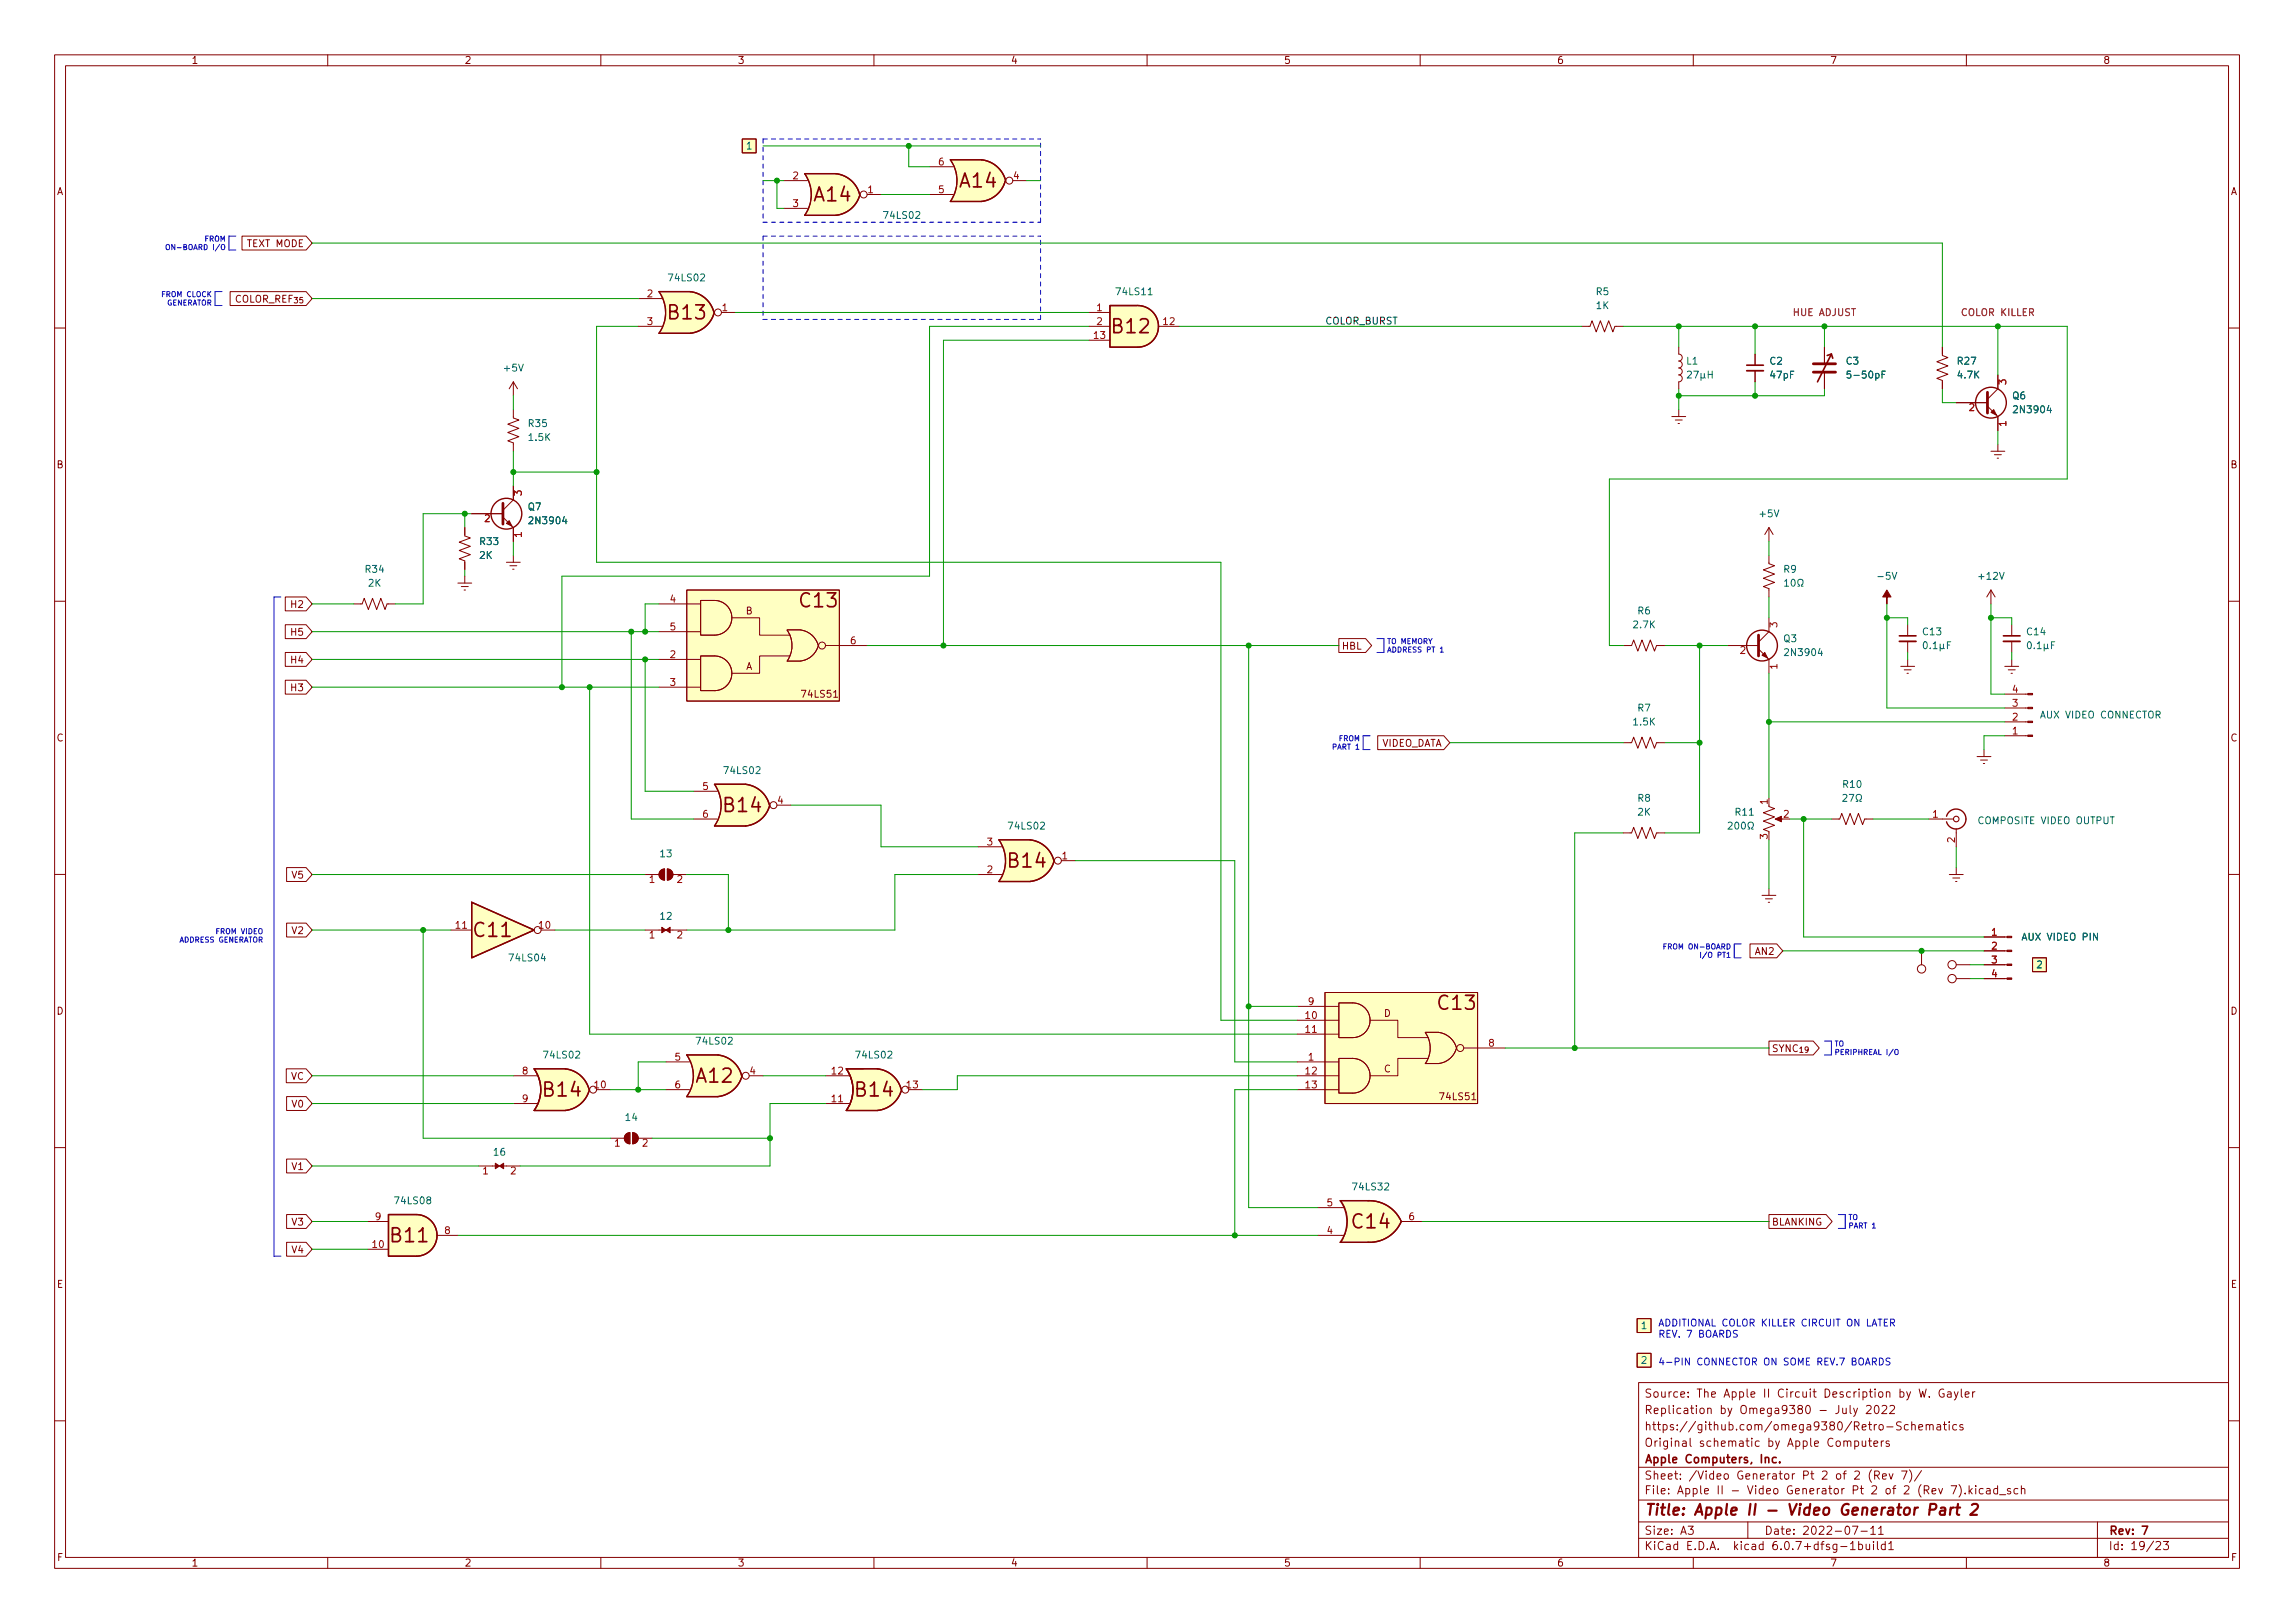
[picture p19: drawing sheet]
<svg xmlns="http://www.w3.org/2000/svg" width="420mm" height="297mm" viewBox="0 0 420 297" stroke-linecap="round" stroke-linejoin="round" font-family="sans-serif">
<defs><g id="words">
<g font-size="3.5" fill="#840000">
<text x="175.8" y="34.3">A14</text>
<text x="149.2" y="36.9">A14</text>
<text x="122.5" y="58.5">B13</text>
<text x="203.8" y="61">B12</text>
<text x="146.6" y="111.2">C13</text>
<text x="132.6" y="148.6">B14</text>
<text x="184.7" y="158.8">B14</text>
<text x="86.9" y="171.5">C11</text>
<text x="263.4" y="184.8">C13</text>
<text x="99.6" y="200.7">B14</text>
<text x="127.6" y="198.2">A12</text>
<text x="156.8" y="200.7">B14</text>
<text x="71.7" y="227.4">B11</text>
<text x="247.7" y="224.8">C14</text>
</g>
<text font-size="2.8" fill="#840000" x="301" y="277.3">Title: Apple II - Video Generator Part 2</text>
<g font-size="2.1" fill="#840000">
<text x="301" y="255.8">Source: The Apple II Circuit Description by W. Gayler</text>
<text x="301" y="261.8">https://github.com/omega9380/Retro-Schematics</text>
<text x="301" y="258.8">Replication by Omega9380 - July 2022</text>
<text x="301" y="267.8">Apple Computers, Inc.</text>
<text x="301" y="264.8">Original schematic by Apple Computers</text>
<text x="301" y="273.5">File: Apple II - Video Generator Pt 2 of 2 (Rev 7).kicad_sch</text>
<text x="301" y="270.8">Sheet: /Video Generator Pt 2 of 2 (Rev 7)/</text>
<text x="301" y="280.9">Size: A3</text>
<text x="323" y="280.9">Date: 2022-07-11</text>
<text x="386" y="280.9">Rev: 7</text>
<text x="301" y="283.7">KiCad E.D.A. kicad 6.0.7+dfsg-1build1</text>
<text x="386" y="283.7">Id: 19/23</text>
</g>
<g font-size="1.8" fill="#840000">
<text x="35" y="11.7">1</text>
<text x="85" y="11.7">2</text>
<text x="135" y="11.7">3</text>
<text x="185" y="11.7">4</text>
<text x="235" y="11.7">5</text>
<text x="285" y="11.7">6</text>
<text x="335" y="11.7">7</text>
<text x="385" y="11.7">8</text>
<text x="10.3" y="35.7">A</text>
<text x="408.3" y="35.7">A</text>
<text x="45.4" y="45.2">TEXT MODE</text>
<text x="40.5" y="55.4">COLOR_REF_{35}</text>
<text x="10.3" y="85.7">B</text>
<text x="408.3" y="85.7">B</text>
<text x="53.5" y="111.3">H2</text>
<text x="136.5" y="112.4">B</text>
<text x="53.5" y="116.3">H5</text>
<text x="245.6" y="118.9">HBL</text>
<text x="53.5" y="121.4">H4</text>
<text x="136.5" y="122.6">A</text>
<text x="53.5" y="126.5">H3</text>
<text x="147" y="127.7">74LS51</text>
<text x="10.3" y="135.7">C</text>
<text x="252.6" y="136.7">VIDEO_DATA</text>
<text x="408.3" y="135.7">C</text>
<text x="53.6" y="160.8">V5</text>
<text x="53.6" y="170.9">V2</text>
<text x="321.4" y="174.8">AN2</text>
<text x="10.3" y="185.7">D</text>
<text x="408.3" y="185.7">D</text>
<text x="253.4" y="186.1">D</text>
<text x="53.3" y="197.6">VC</text>
<text x="253.4" y="196.3">C</text>
<text x="324.3" y="192.5">SYNC_{19}</text>
<text x="53.6" y="202.7">V0</text>
<text x="263.8" y="201.3">74LS51</text>
<text x="53.6" y="214.1">V1</text>
<text x="53.6" y="224.3">V3</text>
<text x="324.3" y="224.3">BLANKING</text>
<text x="53.6" y="229.4">V4</text>
<text x="10.4" y="235.7">E</text>
<text x="408.4" y="235.7">E</text>
<text x="10.4" y="285.7">F</text>
<text x="35" y="286.7">1</text>
<text x="85" y="286.7">2</text>
<text x="135" y="286.7">3</text>
<text x="185" y="286.7">4</text>
<text x="235" y="286.7">5</text>
<text x="285" y="286.7">6</text>
<text x="335" y="286.7">7</text>
<text x="385" y="286.7">8</text>
<text x="408.4" y="285.7">F</text>
</g>
<g font-size="1.8" fill="#006464">
<text x="136.7" y="27.3">1</text>
<text x="162" y="40">74LS02</text>
<text x="122.6" y="51.5">74LS02</text>
<text x="204.5" y="54">74LS11</text>
<text x="292.2" y="54">R5</text>
<text x="292.2" y="56.6">1K</text>
<text x="92.4" y="68">+5V</text>
<text x="308.8" y="66.7">L1</text>
<text x="324" y="66.7">C2</text>
<text x="324.2" y="69.3">47pF</text>
<text x="338" y="66.7">C3</text>
<text x="338.8" y="69.3">5-50pF</text>
<text x="358.4" y="66.7">R27</text>
<text x="358.5" y="69.3">4.7K</text>
<text x="368.5" y="73.1">Q6</text>
<text x="369" y="75.6">2N3904</text>
<text x="96.8" y="78.1">R35</text>
<text x="96.9" y="80.7">1.5K</text>
<text x="96.7" y="93.4">Q7</text>
<text x="97.2" y="95.9">2N3904</text>
<text x="322.3" y="94.7">+5V</text>
<text x="87.9" y="99.7">R33</text>
<text x="67" y="104.8">R34</text>
<text x="67.4" y="107.4">2K</text>
<text x="87.8" y="102.3">2K</text>
<text x="326.6" y="104.8">R9</text>
<text x="344.1" y="106.1">-5V</text>
<text x="362.4" y="106.1">+12V</text>
<text x="299.9" y="112.4">R6</text>
<text x="299.1" y="115">2.7K</text>
<text x="326.6" y="117.5">Q3</text>
<text x="352.1" y="116.2">C13</text>
<text x="371.1" y="116.2">C14</text>
<text x="327.1" y="120.1">2N3904</text>
<text x="299.9" y="130.2">R7</text>
<text x="373.8" y="131.5">AUX VIDEO CONNECTOR</text>
<text x="299.1" y="132.8">1.5K</text>
<text x="132.8" y="141.6">74LS02</text>
<text x="299.9" y="146.7">R8</text>
<text x="299.9" y="149.3">2K</text>
<text x="317.8" y="149.3">R11</text>
<text x="337.5" y="144.2">R10</text>
<text x="184.8" y="151.8">74LS02</text>
<text x="362.4" y="150.8">COMPOSITE VIDEO OUTPUT</text>
<text x="120.9" y="156.9">13</text>
<text x="120.9" y="168.3">12</text>
<text x="370.6" y="172.1">AUX VIDEO PIN</text>
<text x="93.4" y="175.9">74LS04</text>
<text x="372.9" y="177.2">2</text>
<text x="127.7" y="191.2">74LS02</text>
<text x="99.7" y="193.7">74LS02</text>
<text x="156.9" y="193.7">74LS02</text>
<text x="114.6" y="205.1">14</text>
<text x="90.5" y="211.5">16</text>
<text x="72.5" y="220.4">74LS08</text>
<text x="247.9" y="217.8">74LS32</text>
<text x="300.5" y="243.2">1</text>
<text x="300.5" y="249.6">2</text>
</g>
<g font-size="1.8" fill="#a90000">
<text x="145.2" y="32.8">2</text>
<text x="158.9" y="35.3">1</text>
<text x="171.8" y="35.3">5</text>
<text x="171.8" y="30.3">6</text>
<text x="185.6" y="32.8">4</text>
<text x="145.2" y="37.9">3</text>
<text x="118.5" y="54.4">2</text>
<text x="118.5" y="59.5">3</text>
<text x="132.2" y="56.9">1</text>
<text x="200.8" y="56.9">1</text>
<text x="200.8" y="59.5">2</text>
<text x="213" y="59.5">12</text>
<text x="200.3" y="62">13</text>
<text x="367.3" y="70.4" transform="rotate(-90 367.3 70.4)">3</text>
<text x="360.5" y="75.2">2</text>
<text x="367.3" y="78" transform="rotate(-90 367.3 78)">1</text>
<text x="88.7" y="95.5">2</text>
<text x="95.5" y="90.7" transform="rotate(-90 95.5 90.7)">3</text>
<text x="95.5" y="98.3" transform="rotate(-90 95.5 98.3)">1</text>
<text x="122.7" y="110.3">4</text>
<text x="122.7" y="115.4">5</text>
<text x="155.7" y="117.9">6</text>
<text x="318.6" y="119.7">2</text>
<text x="325.4" y="114.8" transform="rotate(-90 325.4 114.8)">3</text>
<text x="122.7" y="120.4">2</text>
<text x="122.7" y="125.5">3</text>
<text x="325.4" y="122.4" transform="rotate(-90 325.4 122.4)">1</text>
<text x="368.4" y="131.9">2</text>
<text x="368.4" y="129.3">3</text>
<text x="368.4" y="126.8">4</text>
<text x="368.4" y="134.4">1</text>
<text x="128.7" y="144.6">5</text>
<text x="128.7" y="149.6">6</text>
<text x="142.4" y="147.1">4</text>
<text x="323.6" y="147.2" transform="rotate(-90 323.6 147.2)">1</text>
<text x="326.5" y="149.6">2</text>
<text x="353.8" y="149.6">1</text>
<text x="180.7" y="154.7">3</text>
<text x="323.6" y="153.6" transform="rotate(-90 323.6 153.6)">3</text>
<text x="357.9" y="154.2" transform="rotate(-90 357.9 154.2)">2</text>
<text x="118.9" y="161.6">1</text>
<text x="124" y="161.6">2</text>
<text x="180.7" y="159.8">2</text>
<text x="194.5" y="157.3">1</text>
<text x="83.5" y="170">11</text>
<text x="98.7" y="170">10</text>
<text x="118.9" y="171.7">1</text>
<text x="124" y="171.7">2</text>
<text x="364.6" y="171.2">1</text>
<text x="364.6" y="173.8">2</text>
<text x="364.6" y="176.3">3</text>
<text x="364.6" y="178.9">4</text>
<text x="239.5" y="183.9">9</text>
<text x="239" y="186.5">10</text>
<text x="239" y="189">11</text>
<text x="272.6" y="191.6">8</text>
<text x="95.6" y="196.6">8</text>
<text x="123.6" y="194.1">5</text>
<text x="137.3" y="196.6">4</text>
<text x="152.3" y="196.6">12</text>
<text x="239" y="196.6">12</text>
<text x="239.5" y="194.1">1</text>
<text x="95.6" y="201.7">9</text>
<text x="108.9" y="199.2">10</text>
<text x="123.6" y="199.2">6</text>
<text x="152.3" y="201.7">11</text>
<text x="166" y="199.2">13</text>
<text x="239" y="199.2">13</text>
<text x="112.5" y="209.8">1</text>
<text x="117.6" y="209.8">2</text>
<text x="88.4" y="214.9">1</text>
<text x="93.5" y="214.9">2</text>
<text x="243" y="220.8">5</text>
<text x="68.7" y="223.3">9</text>
<text x="81.4" y="225.8">8</text>
<text x="243" y="225.8">4</text>
<text x="258" y="223.3">6</text>
<text x="68.2" y="228.4">10</text>
</g>
<text font-size="1.8" fill="#0f0f0f" x="242.6" y="59.4">COLOR_BURST</text>
<g font-size="1.8" fill="#840084">
<text x="328.4" y="57.8">HUE ADJUST</text>
<text x="359.1" y="57.8">COLOR KILLER</text>
</g>
<g font-size="1.8" fill="#0000c2">
<text x="303.5" y="242.8">ADDITIONAL COLOR KILLER CIRCUIT ON LATER</text>
<text x="303.5" y="244.8">REV. 7 BOARDS</text>
<text x="303.5" y="249.9">4-PIN CONNECTOR ON SOME REV.7 BOARDS</text>
</g>
<g font-size="1.3" fill="#0000c2">
<text x="31.9" y="45.7">ON-BOARD I/O</text>
<text x="37.5" y="44.2">FROM</text>
<text x="29.8" y="54.4">FROM CLOCK</text>
<text x="30.3" y="55.9">GENERATOR</text>
<text x="253.9" y="117.9">TO MEMORY</text>
<text x="253.9" y="119.4">ADDRESS PT 1</text>
<text x="244.3" y="137.2">PART 1</text>
<text x="245.1" y="135.6">FROM</text>
<text x="32.8" y="172.5">ADDRESS GENERATOR</text>
<text x="39.8" y="170.9">FROM VIDEO</text>
<text x="305.3" y="173.7">FROM ON-BOARD</text>
<text x="312.4" y="175.3">I/O PT1</text>
<text x="335.8" y="191.5">TO</text>
<text x="335.8" y="193.1">PERIPHREAL I/O</text>
<text x="338.3" y="223.3">TO</text>
<text x="338.3" y="224.8">PART 1</text>
</g>
</g></defs>
<g fill="none" stroke="#840000" stroke-width=".18">
<path d="M10 10h400v277h-400zM12 12h396v273h-396zM60 10v2M110 10v2M160 10v2M210 10v2M260 10v2M310 10v2M360 10v2M135.9 25.4h2.5v2.6h-2.5zM143.5 33.1h4.3M143.5 38.1h4.3"/>
<path d="M153 31.8h-5.7a6.6 6.6 0 0 1 0 7.6h5.7M158.7 35.6h2.6M170.2 35.6h4.3M170.2 30.5h4.3M179.7 29.2h-5.7a6.7 6.7 0 0 1 0 7.7h5.7M185.4 33.1h2.6M42.1 53.4h13.9l1.1 1.2-1.1 1.3h-13.9zM44.3 43.2h11.7l1.1 1.3-1.1 1.3h-11.7zM116.8 59.7h4.4M116.8 54.6h4.4M126.4 53.4h-5.8a6.6 6.6 0 0 1 0 7.6h5.8M132.1 57.2h2.5"/>
<path d="M199.4 57.2h3.8M199.4 59.7h3.8M212.1 59.7h3.8M289.6 59.7h1.5l.4-1 .7 2 .8-2 .8 2 .7-2 .8 2 .4-1h1.5M10 60h2M94 75v1.5l1 .4-2 .7 2 .8-2 .8 2 .7-2 .8 1 .4v1.5M94 69.9l-.8 1.3M94 69.9v2.5M94 69.9l.7 1.3M199.4 62.3h3.8M306.1 76.2h2.5M306.7 76.9h1.3"/>
<path d="M307.2 77.5h.3M307.3 63.5v1.3a.63 .63 0 0 1 .7 .6 .63 .63 0 0 1-.7 .7 .63 .63 0 0 1 .7 .6 .63 .63 0 0 1-.7 .6 .63 .63 0 0 1 .7 .7 .63 .63 0 0 1-.7 .6 .63 .63 0 0 1 .7 .7 .63 .63 0 0 1-.7 .6v1.3M307.3 75v1.2M321.3 64.8v2M321.3 67.9v2M334 63.5v3.1M334 68.1v3.1M355.6 63.5v1.6l1 .3-2 .8 2 .8-2 .7 2 .8-2 .8 1 .3v1.6M358.1 73.7h5.8M363.9 74.3l1.9 1.9v2.6M365.8 68.6v2.6l-1.9 1.9M408 60h2"/>
<path d="M85.1 96.6v1.5l1 .4-2 .7 2 .8-2 .7 2 .8-2 .8 1 .4v1.5M86.4 94h5.7M92.1 94.7l1.9 1.9v2.5M94 88.9v2.6l-1.9 1.9M323.8 96.6v2.5M323.8 96.6l-.7 1.2M323.8 96.6l.8 1.2M364.5 82.6h2.5M365.1 83.2h1.3M365.6 83.9h.3M365.8 81.3v1.3M10 110h2"/>
<path d="M52.2 119.4h3.8l1.1 1.3-1.1 1.3h-3.8zM52.2 109.3h3.8l1.1 1.2-1.1 1.3h-3.8zM52.2 114.3h3.8l1.1 1.3-1.1 1.3h-3.8zM64.8 110.5h1.5l.4-1 .7 2 .8-2 .8 2 .7-2 .8 2 .4-1h1.5M83.8 106.7h2.6M84.5 107.4h1.2M85 108h.2M85.1 105.4v1.3M92.7 102.9h2.5M93.3 103.5h1.3M93.9 104.2h.2M94 101.6v1.3"/>
<path d="M120.6 115.6h7.7M120.6 110.5h7.7M125.7 108h28v20.3h-28zM128.3 109.9h2.5a3.2 3.2 0 0 1 3.2 3.2 3.2 3.2 0 0 1-3.2 3.1h-2.5zM134 113.1h5.1v3.1h5.6M146.5 115.3h-2.4l.6 1.2 .3 1.3-.1 1.4-.8 1.8h2.4a3.8 3.8 0 0 0 3.3-2.9 3.9 3.9 0 0 0-3.3-2.8M151.1 118.1h7.6M245.1 116.9h4.9l1.1 1.2-1.1 1.3h-4.9zM297.2 118.1h1.5l.4-1 .7 2.1 .8-2.1 .8 2.1 .7-2.1 .8 2.1 .4-1.1h1.5M316.2 118.1h5.7M321.9 118.8l1.9 1.9v2.5M323.8 101.6v1.6l1.1 .3-2.1 .8 2.1 .8-2.1 .7 2.1 .8-2.1 .8 1 .3v1.6"/>
<path d="M323.8 113.1v2.5l-1.9 1.9M349.2 114.3v2.1M349.2 117.4v2M364.5 108l-.8 1.3M364.5 108v2.5M364.5 108l.8 1.3M368.3 114.3v2.1M368.3 117.4v2M408 110h2M52.2 124.5h3.8l1.1 1.3-1.1 1.2h-3.8zM120.6 125.8h7.7M120.6 120.7h7.7"/>
<path d="M128.3 120.1h2.5a3.2 3.2 0 0 1 3.2 3.1 3.2 3.2 0 0 1-3.2 3.2h-2.5zM144.7 120.1h-5.6v3.1h-5.1M152.6 127.6h.7M252.2 134.7h12.1l1.1 1.2-1.1 1.3h-12.1zM297.2 135.9h1.5l.4-1 .7 2 .8-2 .8 2 .7-2 .8 2 .4-1h1.5M348 122h2.5M348.6 122.6h1.3M349.1 123.2h.3M349.2 120.7v1.3M361.9 138.5h2.6M362.6 139.1h1.3M363.1 139.7h.2"/>
<path d="M363.2 137.2v1.3M367 122h2.6M367 127h4.2M367 129.6h4.2M367 132.1h4.2M367 134.7h4.2M367.7 122.6h1.2M368.2 123.2h.2M368.3 120.7v1.3M52.5 158.8h3.5l1.1 1.3-1.1 1.2h-3.5zM120.9 159.3l.8-.3v2.1a1.02 1.02 0 0 1-1-.7 1.02 1.02 0 0 1 .2-1.1zM122.2 159a1.02 1.02 0 0 1 1 1.1 1.02 1.02 0 0 1-1 1z"/>
<path d="M127 144.8h4.3M127 149.9h4.3M136.5 143.5h-5.7a6.6 6.6 0 0 1 0 7.7h5.7M142.2 147.4h2.6M179.1 155h4.3M188.6 153.7h-5.7a6.6 6.6 0 0 1 0 7.6h5.7M194.3 157.5h2.5M297.2 152.4h1.5l.4-1 .7 2.1 .8-2.1 .8 2.1 .7-2.1 .8 2.1 .4-1.1h1.5M323.8 147.6l1.1 .4-2.1 .8 2.1 .7-2.1 .8 2.1 .7-2.1 .8 1 .4M325.4 149.9h1M335.3 149.9h1.5l.4-1 .7 2 .8-2 .8 2 .7-2 .8 2 .4-1h1.5M353.1 149.9h4.5"/>
<path d="M358.1 151.7v3.3M358.1 158.8v1.3M10 160h2M52.5 168.9h3.5l1.1 1.3-1.1 1.3h-3.5zM82.5 170.2h3.9M99.1 170.2h2.5M118.1 160.1h2.5M118.1 170.2h3.2M122.6 170.2h3.1M123.2 160.1h2.5M179.1 160.1h4.3M320.4 172.8h4.9l1.1 1.2-1.1 1.3h-4.9z"/>
<path d="M322.6 163.9h2.5M323.2 164.5h1.3M323.7 165.1h.3M323.8 162.6v1.3M351.8 174v2.6M356.9 160.1h2.5M357.5 160.7h1.3M358 161.3h.3M358.1 179.1h2.6M358.1 176.6h2.6M363.2 179.1h4.2M363.2 176.6h4.2"/>
<path d="M363.2 174h4.2M363.2 171.5h4.2M372.1 175.3h2.5v2.5h-2.5zM408 160h2M52.4 195.6h3.6l1.1 1.3-1.1 1.3h-3.6zM94 196.9h4.3M103.5 195.6h-5.7a6.6 6.6 0 0 1 0 7.6h5.7M109.2 199.4h2.6M121.9 194.3h4.3M121.9 199.4h4.3M131.4 193.1h-5.7a6.6 6.6 0 0 1 0 7.6h5.7M137.2 196.9h2.5"/>
<path d="M151.1 196.9h4.3M158.1 195.6h-3.2a6.6 6.6 0 0 1 0 7.6h3.2M160.7 195.6h-5.8a6.6 6.6 0 0 1 0 7.6h5.8M166.4 199.4h2.5M237.5 196.9h7.6M237.5 194.3h7.6M237.5 199.4h7.6M237.5 189.3h7.6M237.5 184.2h7.6M237.5 186.7h7.6M242.6 181.6h27.9v20.4h-27.9zM245.1 193.7h2.6a3.2 3.2 0 0 1 3.1 3.2 3.2 3.2 0 0 1-3.1 3.2h-2.6z"/>
<path d="M245.1 183.6h2.6a3.2 3.2 0 0 1 3.1 3.1 3.2 3.2 0 0 1-3.1 3.2h-2.6zM250.8 186.7h5.1v3.2h5.6M260.9 188.9h2.4a3.9 3.9 0 0 1 3.3 2.9 3.8 3.8 0 0 1-3.3 2.9h-2.4l.7-1.3 .2-1.1-.2-1.9zM261.5 193.7h-5.6v3.2h-5.1M268 191.8h7.6M323.8 190.5h8.2l1.1 1.3-1.1 1.3h-8.2zM10 210h2M52.5 200.7h3.5l1.1 1.3-1.1 1.2h-3.5zM52.5 212.1h3.5l1.1 1.3-1.1 1.3h-3.5zM87.6 213.4h3.2M92.1 213.4h3.1M94 202h4.3"/>
<path d="M111.8 208.3h2.5M115.3 207.3a1.02 1.02 0 0 0-1 1 1.02 1.02 0 0 0 1 1M115.3 207.3v2M115.8 207.3a1.02 1.02 0 0 1 1 1 1.02 1.02 0 0 1-1 1zM116.8 208.3h2.6M151.1 202h4.3M250.7 219.7h-5.2a6.7 6.7 0 0 1 0 7.7h5.2M269.5 201.3h.7M408 210h2M52.5 222.3h3.5l1.1 1.3-1.1 1.2h-3.5zM52.5 227.4h3.5l1.1 1.2-1.1 1.3h-3.5zM67.3 223.6h3.8"/>
<path d="M67.3 228.6h3.8M80 226.1h3.8M241.3 221h4.8M241.3 226.1h4.8M256.5 223.6h3.8M323.8 222.3h10.5l1.1 1.3-1.1 1.2h-10.5zM299.7 247.7h2.6v2.5h-2.6zM299.7 241.3h2.6v2.6h-2.6zM300 253h108v32h-108zM337.4 257.7v.9l.4 .1 .2-.1M338 257.7v1M338.7 257.2v1.3l.2 .2"/>
<path d="M339.4 257.7l.3 1M340.1 257.7l-.5 1.4-.2 .1M341.7 257.4l.6-.2 .2 .2 .1 .2-1 1.1h1M343.3 257.4l.2-.2a.8 .8 0 0 1 .5 .8 .8 .8 0 0 1-.5 .7l-.2-.1-.2-.5zM344.6 257.4l.5-.2 .3 .2v.2l-.9 1.1h.9M346 257.4l.6-.2 .2 .2v.2l-.9 1.1h.9M351.4 254.2l.3 1.5 .3-1.1 .3 1.1 .3-1.5M353.2 255.6v.1M355.9 254.3a.7 .7 0 0 0-.9 .7 .7 .7 0 0 0 .9 .6v-.5h-.3M356.6 254.8h.5l.1 .9M357.2 255.1h-.5a.29 .29 0 0 0-.2 .3 .29 .29 0 0 0 .2 .3l.5-.1M357.8 254.7l.3 1"/>
<path d="M358.5 254.7l-.5 1.4-.2 .1M359.1 254.2v1.3l.2 .2M359.8 255.2l.7-.1-.1-.3-.4-.1-.2 .2 .1 .7h.5M361.1 254.7v1M361.6 254.7l-.3 .1-.2 .2M10 260h2M300 278.5h108M300 274.5h108M300 268.5h108M309.1 279.3h.9l-.5 .6 .4 .1v.7l-.2 .1h-.4l-.2-.1M320 278.5v3M338.2 263.9l.2-.2 .4 .1 .1 .9"/>
<path d="M339.1 279.3h1l-.6 1.5M339.6 263.8l.4-.1 .3 .3v.4l-.2 .2h-.5M339.6 263.7v1.5M340.9 263.7l.1 .9 .4 .1 .2-.1M341.6 263.7v1M342.1 263.7h.5M342.3 263.2v1.3l.3 .2M342.5 279.7l.4-.4v1.5M342.6 269a1.73 1.73 0 0 0 0 2.3M343.1 264.2l.7-.1-.1-.3-.4-.1-.2 .2v.7h.6M343.2 270l.7-.1 .2-.2-.1-.3-.2-.2h-.6v1.5M343.6 270l.5 .7"/>
<path d="M343.9 279.7l.5-.4v1.5M344.4 263.7v1M344.6 270.2l.8-.1-.1-.3-.4-.1-.3 .2 .1 .7h.6M344.9 263.7l-.3 .1-.2 .2M345.9 269.7l.3 1 .4-1M345.9 263.8l-.4-.1-.2 .2 .1 .2 .5 .2v.3h-.6M348.1 260.3l-.6-.1-.2 .2v.4l.6 .3 .2 .3-.3 .3-.6-.1M348.1 269.2h1l-.6 1.5M349.4 260.8l-.5-.1-.3 .3v.4l.2 .2h.6M349.6 269a1.72 1.72 0 0 1 0 2.3M350 260.9l.2-.2 .4 .1v.9M350 260.2v1.5"/>
<path d="M351.3 261.2l.7-.1-.1-.3-.4-.1-.2 .2 .1 .7h.5M351.8 269.1l-1.3 2M352.6 260.9l.3-.2 .3 .1 .1 .9M352.6 260.7v1M353.3 260.9l.2-.2 .3 .1 .1 .9M354.6 260.8h.6l.1 .9M355.3 261.1h-.5a.29 .29 0 0 0-.2 .3 .29 .29 0 0 0 .2 .3l.5-.1M355.8 260.7h.6M356 260.2v1.3l.4 .2M356.8 260.2v.2M356.8 260.7v1M357.2 271.9h1l-.6 1.5"/>
<path d="M358.2 260.8l-.4-.1-.3 .3v.4l.1 .2h.6M358.6 271.7a1.73 1.73 0 0 1 0 2.3M359.4 260.8l-.4-.1-.2 .2 .1 .2 .5 .2v.3h-.6M359.8 273.3v.1M360.5 271.9v1.5M360.6 272.8l.5 .6M361.1 272.4l-.6 .6M361.7 271.9v.2M361.7 272.4v1M363.1 272.5l-.5-.1-.2 .3v.4l.1 .2h.6M363.7 272.5h.6l.1 .9M364.4 272.8h-.6a.29 .29 0 0 0-.2 .3 .29 .29 0 0 0 .2 .3l.6-.1"/>
<path d="M365.7 272.5l-.4-.1-.3 .3v.4l.1 .2h.6M365.7 271.9v1.5M366.1 273.6h1.1M368.1 272.5l-.4-.1-.2 .2 .1 .2 .5 .2v.3h-.6M369.4 272.5l-.4-.1-.3 .3v.4l.2 .2h.5M370.1 272.6l.2-.2 .3 .1 .1 .9M370.1 271.9v1.5M384 278.5v6.5M408 260h2M60 285v2M110 285v2M160 285v2"/>
<path d="M210 285v2M260 285v2M300 281.5h108M310 285v2M337 283h1.1M338.8 282.5l.4-.4v1.5M338.8 283.6h.8M340.3 282.7l.4-.1 .3 .3v.4l-.1 .2h-.6M340.3 282.1v1.5M340.7 280.2h1.2M341.6 282.6l.1 .9 .4 .1 .2-.1M342.3 282.6v1"/>
<path d="M342.5 280.8h.9M343 282.1v.2M343 282.6v1M343.7 282.1v1.3l.2 .2M343.9 280.8h.9M345.1 282.7l-.4-.1-.3 .3v.4l.2 .2h.5M345.1 282.1v1.5M345.8 282.5l.4-.4v1.5M345.8 283.6h.8M360 285v2M394.7 282.3l.6-.2 .2 .2 .1 .2-1 1.1h1M396.1 282.1h.9l-.5 .6 .4 .1v.7l-.2 .1h-.4l-.2-.1"/>
<circle cx="158.1" cy="35.6" r=".63"/>
<circle cx="184.8" cy="33.1" r=".63"/>
<circle cx="131.4" cy="57.2" r=".63"/>
<circle cx="150.5" cy="118.1" r=".63"/>
<circle cx="141.6" cy="147.4" r=".63"/>
<circle cx="193.7" cy="157.5" r=".63"/>
<circle cx="98.4" cy="170.2" r=".63"/>
<circle cx="351.8" cy="177.3" r=".76"/>
<circle cx="357.4" cy="179.1" r=".76"/>
<circle cx="357.4" cy="176.6" r=".76"/>
<circle cx="108.6" cy="199.4" r=".63"/>
<circle cx="136.5" cy="196.9" r=".63"/>
<circle cx="165.7" cy="199.4" r=".63"/>
<circle cx="267.3" cy="191.8" r=".63"/>
</g>
<path d="M319.8 66.8h3M335.3 64.8l-2.6 5.1M335.3 64.8l-.8 .3M335.3 64.8l.2 .8M347.7 116.4h3.1M366.8 116.4h3M323.2 266.9l.2-.2 .4 .1v.9M325.2 266.8l-.4-.1-.3 .3v.4l.1 .2h.6M325.8 267.6v.1M392.2 279.3h1l-.7 1.5" fill="none" stroke="#840000" stroke-width=".3"/>
<path d="M353.3 276.3h.7a.55 .55 0 0 0 .5-.5 .55 .55 0 0 0-.3-.6h-.8l-.2 2M355.3 276l.2-.1 .6 .1-.1 1.2M356.1 276.4l-.6 .1a.4 .4 0 0 0-.4 .3 .4 .4 0 0 0 .3 .4l.6-.1M357.1 275.9l-.1 1.3M357.7 275.9l-.4 .1-.2 .3M358.1 275.9h.8M358.5 275.2l-.3 1.8 .1 .1 .4 .1M361 275.4l.3-.2h.5a.44 .44 0 0 1 .3 .6l-.1 .3-1.3 1.1h1.2" fill="none" stroke="#840000" stroke-width=".4"/>
<g fill="#ffffc2" stroke="#ffffc2" stroke-width=".18">
<path d="M125.7 200.7h5.7z"/>
<path d="M125.7 193.1h5.7z"/>
<path d="M125.7 193.1h5.7v7.6h-5.7a6.7 6.7 0 0 0 0-7.6z"/>
<path d="M130.9 195.6l4.9 1.4a5.1 5.1 0 0 1-4.4 3.7z"/>
<path d="M131.4 193.1a5.1 5.1 0 0 1 4.4 3.8l-4.9 1.2z"/>
<path d="M147.3 39.4h5.7z"/>
<path d="M147.3 31.8h5.7z"/>
<path d="M147.3 31.8h5.7v7.6h-5.7a6.7 6.7 0 0 0 0-7.6z"/>
<path d="M152.5 34.3l4.9 1.4a5.1 5.1 0 0 1-4.4 3.7z"/>
<path d="M153 31.8a5.1 5.1 0 0 1 4.4 3.8l-4.9 1.2z"/>
<path d="M125.7 108h28v20.3h-28z"/>
<path d="M130.8 120.1a3.2 3.2 0 0 1 3.2 3.1 3.2 3.2 0 0 1-3.2 3.2z"/>
<path d="M130.8 109.9a3.2 3.2 0 0 1 3.2 3.2 3.2 3.2 0 0 1-3.2 3.1z"/>
<path d="M128.3 120.1h2.5v6.3h-2.5z"/>
<path d="M128.3 109.9h2.5v6.3h-2.5z"/>
<path d="M144.1 115.3h2.4v5.7h-2.4l.6-1.2 .3-1.1-.2-1.9z"/>
<path d="M146.1 117.2l3.7 .9a3.8 3.8 0 0 1-3.3 2.9z"/>
<path d="M146.5 115.3a3.9 3.9 0 0 1 3.3 2.8l-3.8 1.1z"/>
<path d="M299.7 247.7h2.6v2.5h-2.6z"/>
<path d="M130.8 151.2h5.7z"/>
<path d="M130.8 143.5h5.7z"/>
<path d="M130.8 143.5h5.7v7.7h-5.7a6.7 6.7 0 0 0 0-7.7z"/>
<path d="M136 146.1l4.9 1.3a5.1 5.1 0 0 1-4.4 3.8z"/>
<path d="M136.5 143.5a5.1 5.1 0 0 1 4.4 3.8l-4.9 1.3z"/>
<path d="M182.9 161.3h5.7z"/>
<path d="M182.9 153.7h5.7z"/>
<path d="M182.9 153.7h5.7v7.6h-5.7a6.7 6.7 0 0 0 0-7.6z"/>
<path d="M188 156.2l5 1.4a5.1 5.1 0 0 1-4.4 3.7z"/>
<path d="M188.6 153.7a5.1 5.1 0 0 1 4.3 3.8l-4.9 1.2z"/>
<path d="M299.7 241.3h2.6v2.6h-2.6z"/>
<path d="M154.9 203.2h5.8z"/>
<path d="M154.9 195.6h5.8z"/>
<path d="M154.9 195.6h5.8v7.6h-5.8a6.7 6.7 0 0 0 0-7.6z"/>
<path d="M160.1 198.1l4.9 1.4a5.1 5.1 0 0 1-4.3 3.7z"/>
<path d="M160.7 195.6a5.1 5.1 0 0 1 4.3 3.8l-4.9 1.3z"/>
<path d="M154.9 195.6h3.2v7.6h-3.2a6.7 6.7 0 0 0 0-7.6z"/>
<path d="M203.2 55.9h5.1v7.6h-5.1z"/>
<path d="M208.3 55.9a3.8 3.8 0 0 1 3.8 3.8 3.8 3.8 0 0 1-3.8 3.8z"/>
<path d="M174 29.2h5.7z"/>
<path d="M174 36.9h5.7z"/>
<path d="M174 29.2h5.7v7.7h-5.7a6.6 6.6 0 0 0 0-7.7z"/>
<path d="M179.7 29.2a5.1 5.1 0 0 1 4.4 3.8l-5 1.3z"/>
<path d="M179.1 31.8l4.9 1.3a5.1 5.1 0 0 1-4.3 3.8z"/>
<path d="M242.6 181.6h27.9v20.4h-27.9z"/>
<path d="M247.7 193.7a3.2 3.2 0 0 1 3.1 3.2 3.2 3.2 0 0 1-3.1 3.2z"/>
<path d="M247.7 183.6a3.2 3.2 0 0 1 3.1 3.1 3.2 3.2 0 0 1-3.1 3.2z"/>
<path d="M245.1 193.7h2.5v6.4h-2.5z"/>
<path d="M245.1 183.6h2.5v6.3h-2.5z"/>
<path d="M260.9 188.9h2.4v5.8h-2.4l.7-1.3 .2-1.1-.2-1.9z"/>
<path d="M262.9 190.8l3.7 1a3.8 3.8 0 0 1-3.3 2.9z"/>
<path d="M263.3 188.9a3.9 3.9 0 0 1 3.3 2.9l-3.7 1z"/>
<path d="M245.4 219.7h5z"/>
<path d="M245.4 227.4h5z"/>
<path d="M245.5 219.7h5.2v7.7h-5.2a6.6 6.6 0 0 0 0-7.7z"/>
<path d="M250.4 219.7a6.4 6.4 0 0 1 6.1 3.9l-5.8 2.6z"/>
<path d="M250.7 221l5.8 2.6a6.3 6.3 0 0 1-6.1 3.8z"/>
<path d="M135.9 25.4h2.5v2.6h-2.5z"/>
<path d="M120.6 61h5.8z"/>
<path d="M120.6 53.4h5.8z"/>
<path d="M120.6 53.4h5.8v7.6h-5.8a6.7 6.7 0 0 0 0-7.6z"/>
<path d="M125.8 55.9l4.9 1.4a5.1 5.1 0 0 1-4.3 3.7z"/>
<path d="M126.4 53.4a5.1 5.1 0 0 1 4.3 3.8l-4.9 1.2z"/>
<path d="M86.4 165.1l11.4 5.1-11.4 5.1z"/>
<path d="M97.8 203.2h5.7z"/>
<path d="M97.8 195.6h5.7z"/>
<path d="M97.8 195.6h5.7v7.6h-5.7a6.7 6.7 0 0 0 0-7.6z"/>
<path d="M102.9 198.1l5 1.4a5.1 5.1 0 0 1-4.4 3.7z"/>
<path d="M103.5 195.6a5.1 5.1 0 0 1 4.3 3.8l-4.9 1.3z"/>
<path d="M71.1 222.3h5.1v7.6h-5.1z"/>
<path d="M76.2 222.3a3.8 3.8 0 0 1 3.8 3.8 3.8 3.8 0 0 1-3.8 3.8z"/>
<path d="M372.1 175.3h2.5v2.5h-2.5z"/>
</g>
<g fill="none" stroke="#840000" stroke-width=".25">
<path d="M157.4 35.6a5.1 5.1 0 0 0-4.4-3.8h-5.7a6.6 6.6 0 0 1 0 7.6h5.7a5.1 5.1 0 0 0 4.4-3.7M174 29.2h5.7a5.1 5.1 0 0 1 4.4 3.8M174 29.2a6.6 6.6 0 0 1 0 7.7M184 33.1a5.1 5.1 0 0 1-4.3 3.8h-5.7M130.7 57.2a5.1 5.1 0 0 0-4.3-3.8h-5.7a6.6 6.6 0 0 1-.1 7.6h5.8a5.1 5.1 0 0 0 4.3-3.7M203.2 55.9h5.1a3.8 3.8 0 0 1 3.8 3.8 3.8 3.8 0 0 1-3.8 3.8h-5.1zM140.9 147.3a5.1 5.1 0 0 0-4.4-3.8l-5.7 .1a6.6 6.6 0 0 1 0 7.6h5.7a5.1 5.1 0 0 0 4.4-3.8M192.9 157.5a5.1 5.1 0 0 0-4.3-3.8h-5.7a6.6 6.6 0 0 1 0 7.6h5.7a5.1 5.1 0 0 0 4.4-3.7M356.4 149.4a1.81 1.81 0 0 1 2.8-1 1.81 1.81 0 0 1 0 3 1.81 1.81 0 0 1-2.8-1M86.4 165.1l11.4 5.1-11.4 5.1zM103.5 195.6h-5.7a6.6 6.6 0 0 1 0 7.6h5.7M103.5 195.6a5.1 5.1 0 0 1 4.3 3.8"/>
<path d="M107.9 199.5a5.1 5.1 0 0 1-4.4 3.7M135.8 196.9a5.1 5.1 0 0 0-4.4-3.8h-5.7a6.6 6.6 0 0 1 0 7.6h5.7a5.1 5.1 0 0 0 4.4-3.7M165 199.4a5.1 5.1 0 0 0-4.3-3.8h-5.8a6.6 6.6 0 0 1 0 7.6h5.8M165 199.5a5.1 5.1 0 0 1-4.3 3.7M71.1 222.3h5.1a3.8 3.8 0 0 1 3.8 3.8 3.8 3.8 0 0 1-3.8 3.8h-5.1zM256.5 223.6a6.4 6.4 0 0 0-6.1-3.9h-5a6.6 6.6 0 0 1 0 7.7h5a6.3 6.3 0 0 0 6.1-3.8"/>
<circle cx="364.5" cy="73.7" r="2.82"/>
<circle cx="92.7" cy="94" r="2.82"/>
<circle cx="322.6" cy="118.1" r="2.82"/>
</g>
<g fill="none" stroke="#006464" stroke-width=".18">
<path d="M210.2 54h.7M308.9 68l.5-.1 .3 .4-.8 .9h.8M310.1 67.9h.8l-.5 1.3M311.4 68.3v1.3M312 69l.2 .2M312 68.3v.8l-.4 .1-.2-.2M312.7 68.5h.8M312.7 67.9v1.3M313.5 67.9v1.3M338.8 67.9h-.6l-.1 .6 .2-.1 .4 .1 .2 .1-.1 .5-.2 .1-.5-.1M344.6 68.5h.4M345.2 67.9h-.6v1.3"/>
<path d="M326.7 106.4l.4-.4v1.3M326.7 107.3h.7M328 106.1l.2-.1a.68 .68 0 0 1 .5 .7 .68 .68 0 0 1-.5 .6l-.3-.5zM329.1 107.3h.3v-.3a.54 .54 0 0 1-.2-.7 .54 .54 0 0 1 .7-.2 .58 .58 0 0 1-.1 .9v.3h.3M352.2 117.6l.2-.1a.68 .68 0 0 1 .5 .6 .68 .68 0 0 1-.5 .6l-.3-.5zM353.4 118.6v.1M353.9 117.8l.4-.3v1.2M353.9 118.7h.8M355.2 117.9v1.3M355.8 118.5l.2 .2M355.8 117.9l-.1 .8h-.3l-.2-.2M356.5 118.1h.4"/>
<path d="M357.1 117.5h-.6v1.2M371.3 117.6l.2-.1a.68 .68 0 0 1 .4 .6 .68 .68 0 0 1-.4 .6l-.3-.5zM372.4 118.6v.1M373 117.8l.3-.3v1.2M373 118.7h.7M374.2 117.9v1.3M374.9 118.5l.1 .2M374.9 117.9l-.1 .8h-.4l-.2-.2M375.6 118.1h.4M376.2 117.5h-.6v1.2M316.4 150.6l.5-.1 .2 .3-.8 .9h.8M317.7 150.6l.2-.1a.68 .68 0 0 1 .4 .6 .68 .68 0 0 1-.4 .6l-.3-.4z"/>
<path d="M318.9 150.6l.2-.1a.68 .68 0 0 1 .5 .6 .68 .68 0 0 1-.5 .6l-.3-.4zM320 151.7h.3v-.2a.54 .54 0 0 1-.2-.7 .54 .54 0 0 1 .7-.3l.2 .6-.3 .4v.2h.3M337.4 145.5l.5-.1 .2 .4-.8 .9h.8M338.5 145.4h.9l-.6 1.3M339.8 146.7h.3v-.3a.54 .54 0 0 1-.3-.7 .54 .54 0 0 1 .8-.2 .58 .58 0 0 1-.1 .9v.3h.3"/>
</g>
<path d="M332 68.1h4M332 66.6h4M363.9 71.8v3.8M92.1 92.1v3.8M321.9 116.2v3.9" fill="none" stroke="#840000" stroke-width=".51"/>
<g fill="#840000" stroke="#840000" stroke-width=".18">
<path d="M364.5 75.5l.5-.5 .5 1z"/>
<path d="M90.7 212.9l.7 .5-.7 .5z"/>
<path d="M91.4 213.4l.8-.5v1z"/>
<path d="M114.6 207.6l.7-.3v2a1.02 1.02 0 0 1-.9-.6 1.02 1.02 0 0 1 .2-1.1z"/>
<path d="M115.8 207.3a1.02 1.02 0 0 1 1 1 1.02 1.02 0 0 1-1 1z"/>
<path d="M121.2 169.7l.7 .5-.7 .5z"/>
<path d="M121.9 170.2l.8-.5v1z"/>
<path d="M120.9 159.3l.8-.3v2.1a1.02 1.02 0 0 1-1-.7 1.02 1.02 0 0 1 .2-1.1z"/>
<path d="M122.2 159a1.02 1.02 0 0 1 1 1.1 1.02 1.02 0 0 1-1 1z"/>
<path d="M325 149.9l1.1-.5v1z"/>
<path d="M92.7 95.8l.5-.5 .5 1z"/>
<path d="M345.4 108l.8 1.3h-.8v1.2v-1.2h-.7z"/>
<path d="M371.2 126.9h.9v.3h-.9z"/>
<path d="M371.2 129.4h.9v.3h-.9z"/>
<path d="M371.2 132h.9v.2h-.9z"/>
<path d="M371.2 134.5h.9v.3h-.9z"/>
<path d="M367.4 179h.9v.2h-.9z"/>
<path d="M367.4 176.4h.9v.3h-.9z"/>
<path d="M367.4 173.9h.9v.3h-.9z"/>
<path d="M367.4 171.4h.9v.2h-.9z"/>
<path d="M322.6 119.9l.5-.5 .5 1z"/>
</g>
<path d="M319.8 67.9h3M347.7 117.4h3.1M366.8 117.4h3" fill="none" stroke="#840000" stroke-width=".33"/>
<circle cx="358.1" cy="149.9" r=".51" fill="none" stroke="#840000" stroke-width=".2"/>
<g fill="none" stroke="#0000c2" stroke-width=".18">
<path d="M30.5 44.8l.3-.1 .2 .2v.5l-.2 .3-.4-.1v-.5zM32 44.7v1l-.5-1v1M40.6 53.4h-1.2v2.5h1.2M43.2 43.2h-1.3v2.6h1.3M51.4 109.3h-1.2v120.6h1.2M252.1 116.9h1.3v2.5h-1.3M263.7 118.7l.3-.3v1M263.7 119.4h.5M250.8 134.7h-1.2v2.5h1.2M304.6 173.2h.3M305.1 172.7h-.5v1M311.3 174.3v.9"/>
<path d="M312.5 174.2l-.8 1.3M318.8 172.8h-1.3v2.5h1.3M334 190.5h1.3v2.6h-1.3M346.9 192.2l.2-.1 .4 .1v.5l-.1 .3h-.3l-.2-.1zM336.5 222.3h1.3v2.5h-1.3M342.8 224.8h.5M318.1 243.5h-.5l-.3 .2 .2 .3 .5 .3v.3l-.2 .1h-.5M342.8 249.2h.6l.1-.2v-.3l-.7-.2v1.3M343.1 249.2l.4 .6M344.1 248.5a.64 .64 0 0 1 .7 .7 .64 .64 0 0 1-.7 .6zM345 242h.4M345.6 241.4h-.6v1.3h.6"/>
<path d="M346 248.6l-.5-.1-.2 .3 .1 .3 .5 .2v.4l-.1 .1h-.5M346.1 242.1l.6-.1 .1-.2v-.3l-.7-.1v1.3M346.4 242.1l.4 .6"/>
</g>
<path d="M139.7 25.4v15.3M139.7 25.4h50.8M139.7 58.5h50.8M139.7 43.2h50.8M139.7 40.7h50.8M139.7 43.2v15.3M190.5 40.7v-15.3M190.5 58.5v-15.3" fill="none" stroke="#0000c2" stroke-width=".18" stroke-dasharray=".8 .8"/>
<g fill="none" stroke="#009600" stroke-width=".18">
<path d="M139.7 26.7h50.8M139.7 33.1h3.8M142.2 33.1v5h1.3M161.3 35.6h8.9M166.4 26.7v3.8h3.8M188 33.1h2.5M57.1 54.6h59.7M57.1 44.5h298.5v19M116.8 59.7h-7.6v43.2h114.3v83.8h14M134.6 57.2h64.8M199.4 59.7h-29.2v45.7h-67.3v20.4M215.9 59.7h73.7"/>
<path d="M297.2 59.7h81.3v28h-83.9v30.4h2.6M307.3 59.7v3.8M321.3 59.7v5.1M334 59.7v3.8M365.8 59.7v8.9M94 72.4v2.6M199.4 62.3h-26.7v55.8M307.3 71.2v3.8M321.3 69.9v2.5M334 71.2v1.2h-26.7M355.6 71.2v2.5h2.5M365.8 78.8v2.5"/>
<path d="M85.1 94v2.6M86.4 94h-8.9v16.5h-5.1M94 82.6v6.3M94 99.1v2.5M94 86.4h15.2M323.8 99.1v2.5M57.1 115.6h63.5M57.1 110.5h7.7M85.1 104.2v1.2M115.6 115.6v34.3h11.4M120.6 110.5h-2.5v5.1M158.7 118.1h86.4"/>
<path d="M228.6 118.1v102.9h12.7M304.8 118.1h11.4M311.1 118.1v34.3h-6.3M323.8 109.3v3.8M345.4 113.1h3.8v1.2M345.4 110.5v19.1h21.6M349.2 119.4v1.3M364.5 110.5v16.5h2.5M364.5 113.1h3.8v1.2M368.3 119.4v1.3M57.1 125.8h63.5M57.1 120.7h63.5"/>
<path d="M107.9 125.8v63.5h129.6M118.1 120.7v24.1h8.9M265.4 135.9h31.8M304.8 135.9h6.3M323.8 123.2v22.9M323.8 132.1h43.2M367 134.7h-3.8v2.5M144.8 147.4h16.5v7.6h17.8M196.8 157.5h29.3v36.8h11.4M297.2 152.4h-8.9v39.4M323.8 153.7v8.9M327.7 149.9h7.6"/>
<path d="M330.2 149.9v21.6h33M342.9 149.9h10.2M358.1 155v3.8M57.1 160.1h61M57.1 170.2h25.4M77.5 170.2v38.1h34.3M101.6 170.2h16.5M125.7 160.1h7.6v10.1M179.1 160.1h-15.3v10.1h-38.1M326.4 174h36.8M360.7 179.1h2.5M360.7 176.6h2.5"/>
<path d="M57.1 196.9h36.9M111.8 199.4h10.1M121.9 194.3h-5.1v5.1M139.7 196.9h11.4M228.6 184.2h8.9M237.5 199.4h-11.4v26.7M237.5 196.9h-62.2v2.5h-6.4M275.6 191.8h48.2M57.1 202h36.9M57.1 213.4h30.5M119.4 208.3h21.6M151.1 202h-10.1v11.4h-45.8"/>
<path d="M57.1 223.6h10.2M57.1 228.6h10.2M83.8 226.1h157.5M260.3 223.6h63.5"/>
</g>
<g fill="#009600" stroke="#009600" stroke-width=".18">
<circle cx="115.6" cy="115.6" r=".46"/>
<circle cx="228.6" cy="184.2" r=".46"/>
<circle cx="133.3" cy="170.2" r=".46"/>
<circle cx="141" cy="208.3" r=".46"/>
<circle cx="228.6" cy="118.1" r=".46"/>
<circle cx="172.7" cy="118.1" r=".46"/>
<circle cx="226.1" cy="226.1" r=".46"/>
<circle cx="118.1" cy="115.6" r=".46"/>
<circle cx="107.9" cy="125.8" r=".46"/>
<circle cx="118.1" cy="120.7" r=".46"/>
<circle cx="166.4" cy="26.7" r=".46"/>
<circle cx="142.2" cy="33.1" r=".46"/>
<circle cx="102.9" cy="125.8" r=".46"/>
<circle cx="116.8" cy="199.4" r=".46"/>
<circle cx="77.5" cy="170.2" r=".46"/>
<circle cx="94" cy="86.4" r=".46"/>
<circle cx="85.1" cy="94" r=".46"/>
<circle cx="109.2" cy="86.4" r=".46"/>
<circle cx="365.8" cy="59.7" r=".46"/>
<circle cx="323.8" cy="132.1" r=".46"/>
<circle cx="330.2" cy="149.9" r=".46"/>
<circle cx="311.1" cy="135.9" r=".46"/>
<circle cx="351.8" cy="174" r=".46"/>
<circle cx="311.1" cy="118.1" r=".46"/>
<circle cx="321.3" cy="59.7" r=".46"/>
<circle cx="307.3" cy="72.4" r=".46"/>
<circle cx="321.3" cy="72.4" r=".46"/>
<circle cx="334" cy="59.7" r=".46"/>
<circle cx="307.3" cy="59.7" r=".46"/>
<circle cx="288.3" cy="191.8" r=".46"/>
<circle cx="345.4" cy="113.1" r=".46"/>
<circle cx="364.5" cy="113.1" r=".46"/>
</g>
<use href="#words"/>
</svg>
